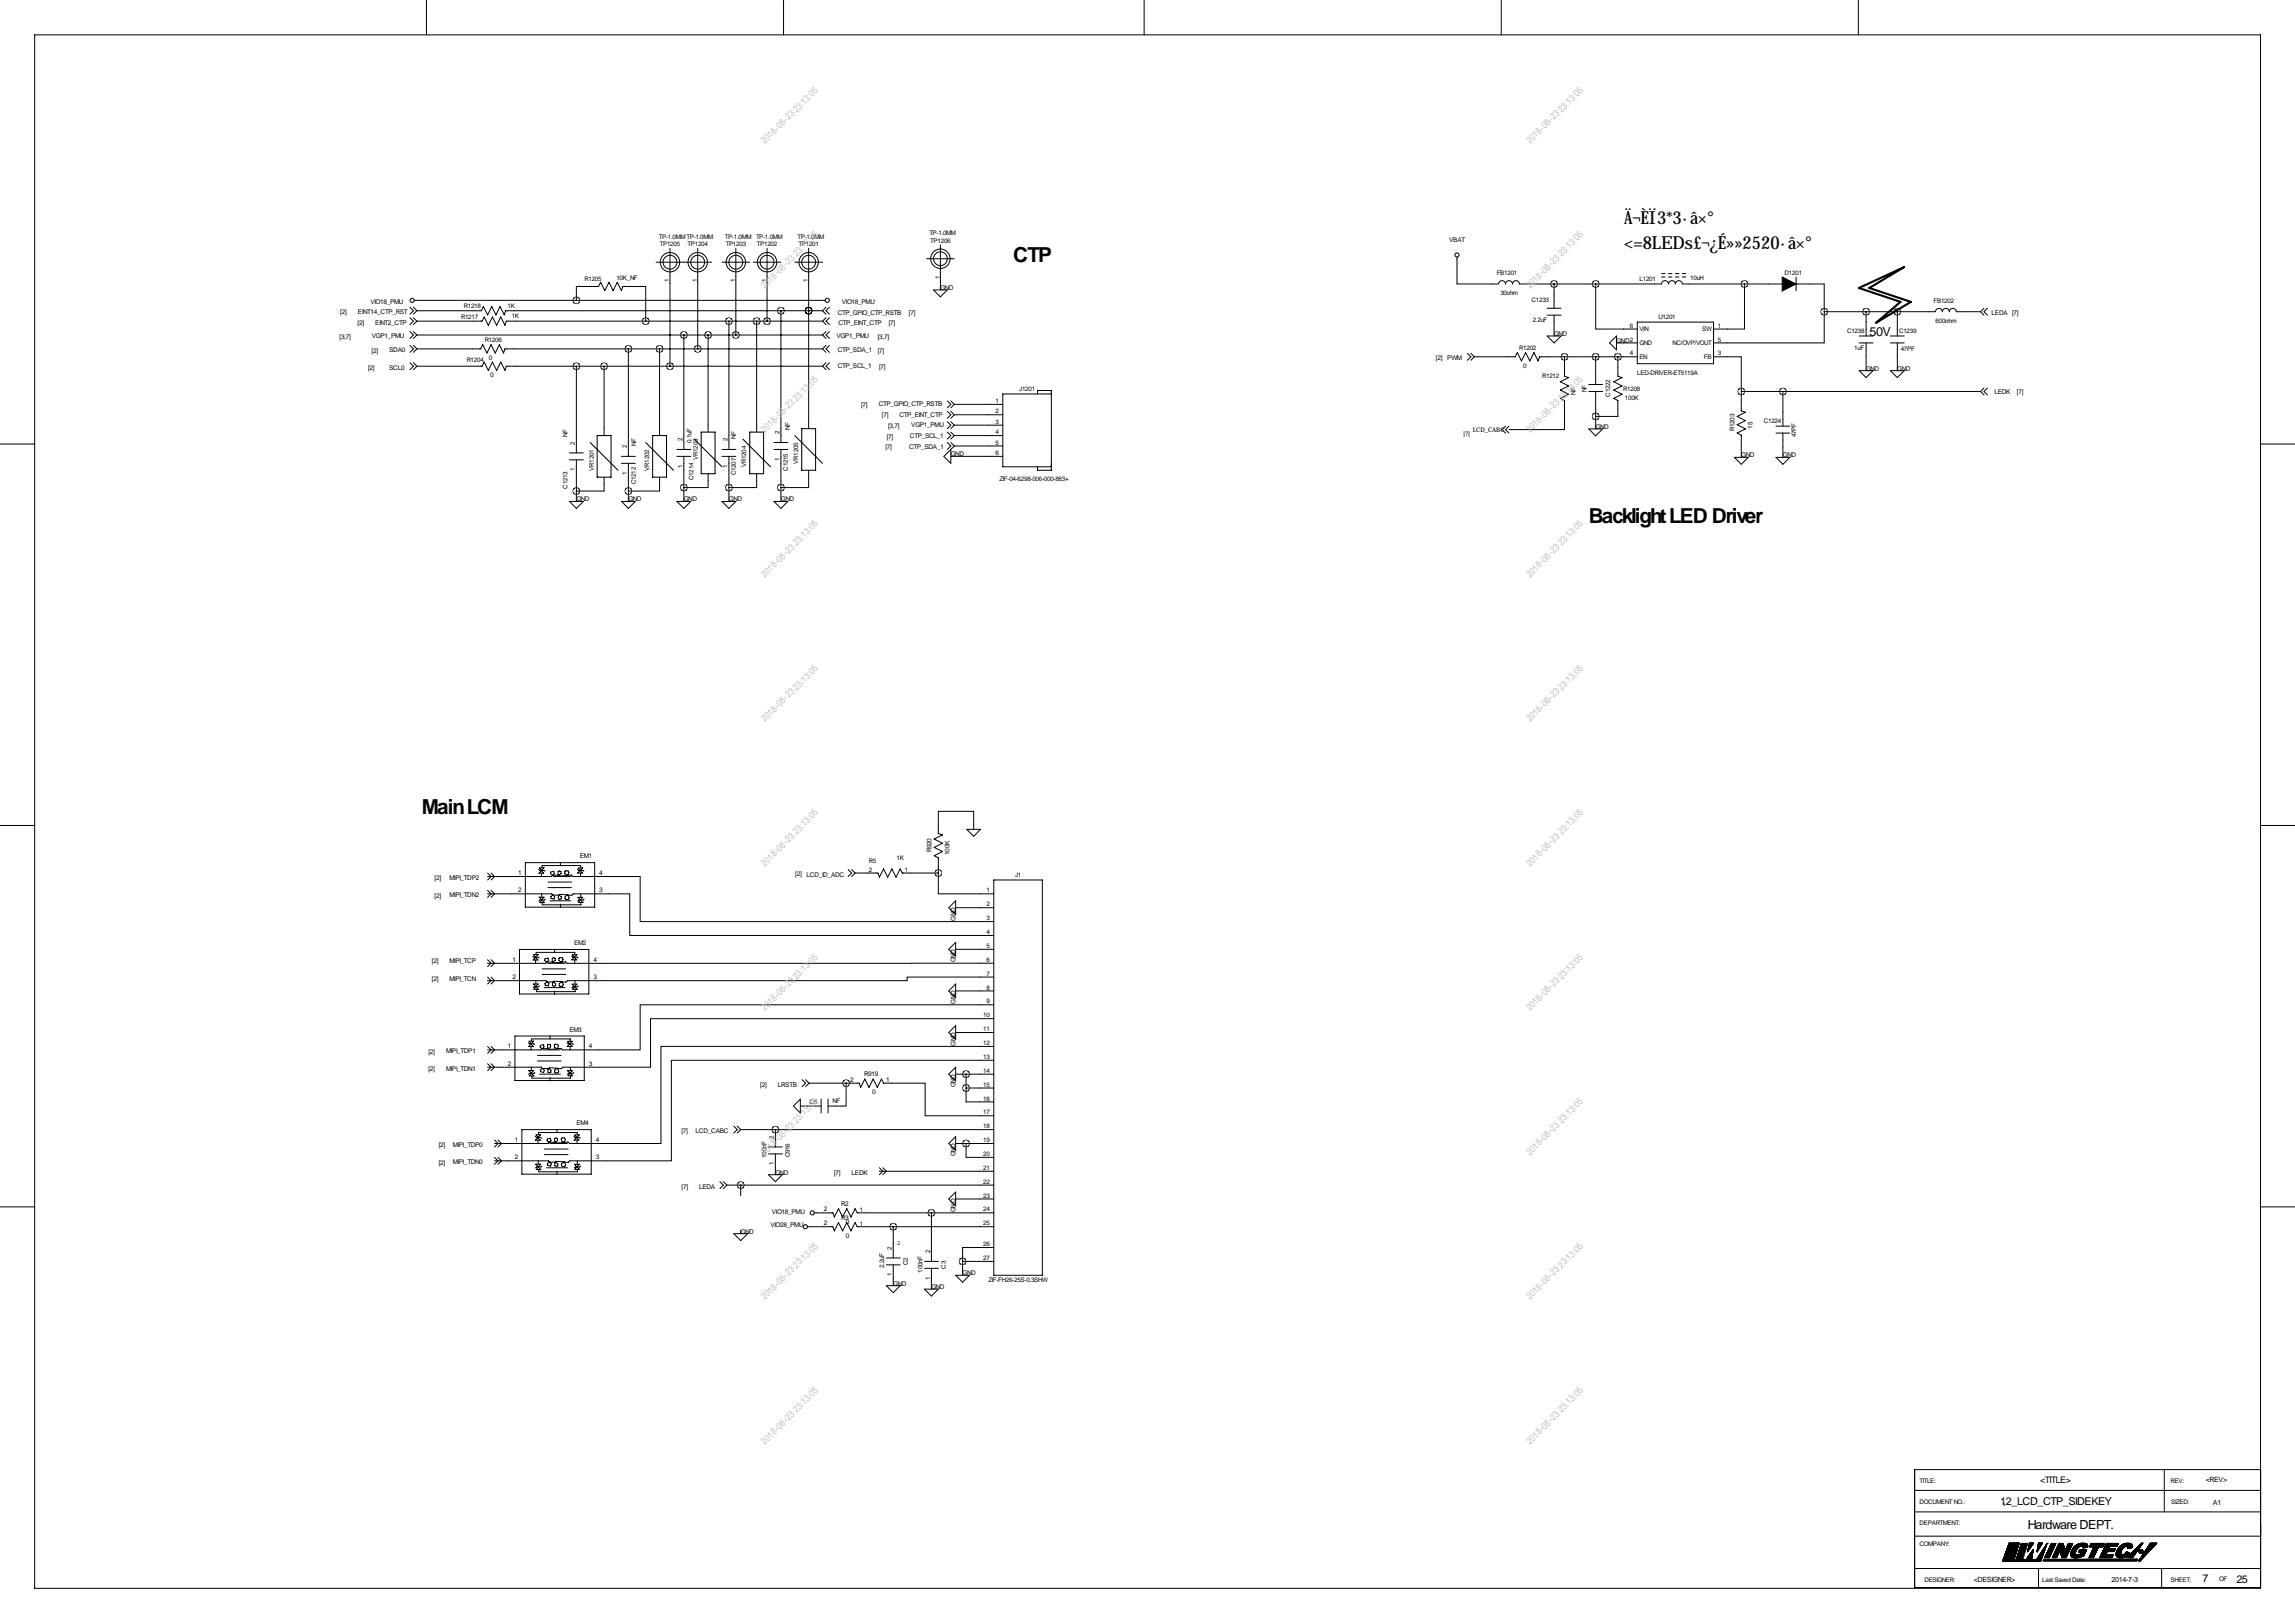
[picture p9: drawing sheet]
<svg xmlns="http://www.w3.org/2000/svg" width="841mm" height="594mm" viewBox="0 0 841 594" stroke-linecap="round" stroke-linejoin="round" font-family="sans-serif">
<defs><g id="words">
<g font-size="7.6">
<text x="371.1" y="96">CTP</text>
<text x="582" y="191.4">Backlight LED Driver</text>
<text x="154.5" y="298.2">Main LCM</text>
</g>
<g font-size="6.6">
<text x="594.9" y="82.2">Ä¬ÈÏ3*3·â×°</text>
<text x="594.9" y="91.1">&lt;=8LEDs£¬¿É»»2520·â×°</text>
</g>
<g font-size="4.6">
<text x="684.8" y="123.1">50V</text>
<text x="742.7" y="560.1">Hardware DEPT.</text>
</g>
<g font-size="4">
<text x="732.7" y="551.3">12_LCD_CTP_SIDEKEY</text>
<text x="806.7" y="579.4">7</text>
<text x="819.2" y="579.7">25</text>
</g>
<g font-size="3.5" fill="#c0c0c0">
<text x="280.2" y="52.9" transform="rotate(-45 280.2 52.9)">2018-08-23 23:13:05</text>
<text x="560.4" y="52.9" transform="rotate(-45 560.4 52.9)">2018-08-23 23:13:05</text>
<text x="280.2" y="105.8" transform="rotate(-45 280.2 105.8)">2018-08-23 23:13:05</text>
<text x="560.4" y="105.8" transform="rotate(-45 560.4 105.8)">2018-08-23 23:13:05</text>
<text x="280.2" y="158.8" transform="rotate(-45 280.2 158.8)">2018-08-23 23:13:05</text>
<text x="560.4" y="158.8" transform="rotate(-45 560.4 158.8)">2018-08-23 23:13:05</text>
<text x="280.2" y="211.7" transform="rotate(-45 280.2 211.7)">2018-08-23 23:13:05</text>
<text x="560.4" y="211.7" transform="rotate(-45 560.4 211.7)">2018-08-23 23:13:05</text>
<text x="280.2" y="264.6" transform="rotate(-45 280.2 264.6)">2018-08-23 23:13:05</text>
<text x="560.4" y="264.6" transform="rotate(-45 560.4 264.6)">2018-08-23 23:13:05</text>
<text x="280.2" y="317.5" transform="rotate(-45 280.2 317.5)">2018-08-23 23:13:05</text>
<text x="560.4" y="317.5" transform="rotate(-45 560.4 317.5)">2018-08-23 23:13:05</text>
<text x="280.2" y="370.4" transform="rotate(-45 280.2 370.4)">2018-08-23 23:13:05</text>
<text x="560.4" y="370.4" transform="rotate(-45 560.4 370.4)">2018-08-23 23:13:05</text>
<text x="280.2" y="423.3" transform="rotate(-45 280.2 423.3)">2018-08-23 23:13:05</text>
<text x="560.4" y="423.3" transform="rotate(-45 560.4 423.3)">2018-08-23 23:13:05</text>
<text x="280.2" y="476.2" transform="rotate(-45 280.2 476.2)">2018-08-23 23:13:05</text>
<text x="560.4" y="476.2" transform="rotate(-45 560.4 476.2)">2018-08-23 23:13:05</text>
<text x="280.2" y="529.2" transform="rotate(-45 280.2 529.2)">2018-08-23 23:13:05</text>
<text x="560.4" y="529.2" transform="rotate(-45 560.4 529.2)">2018-08-23 23:13:05</text>
</g>
<text font-size="3.3" x="747.3" y="543.2">&lt;TITLE&gt;</text>
<g font-size="2.6">
<text x="808" y="542.9">&lt;REV&gt;</text>
<text x="810.6" y="551.1">A1</text>
<text x="723" y="579.3">&lt;DESIGNER&gt;</text>
<text x="773.4" y="579.3">2014-7-3</text>
</g>
<g font-size="2.4">
<text x="530.9" y="88.8">VBAT</text>
<text x="344.5" y="106.2">GND</text>
<text x="135.7" y="111.3">VIO18_PMU</text>
<text x="308.4" y="111.3">VIO18_PMU</text>
<text x="124.7" y="115.2">[2]</text>
<text x="131" y="119">[2]</text>
<text x="131.1" y="115.1">EINT14_CTP_RST</text>
<text x="137.5" y="118.9">EINT2_CTP</text>
<text x="306.9" y="115.3">CTP_GPIO_CTP_RSTB</text>
<text x="307.1" y="118.9">CTP_EINT_CTP</text>
<text x="325.6" y="119">[7]</text>
<text x="332.9" y="115.4">[7]</text>
<text x="729.5" y="115.4">LEDA [7]</text>
<text x="124.4" y="124.1">[3,7]</text>
<text x="136.2" y="124">VGP1_PMU</text>
<text x="306.4" y="124">VGP1_PMU</text>
<text x="321.5" y="124.1">[3,7]</text>
<text x="569.3" y="123.1">GND</text>
<text x="592.1" y="125.6">GND2</text>
<text x="136.1" y="129.2">[2]</text>
<text x="142.5" y="129.1">SDA0</text>
<text x="179" y="131.9">0</text>
<text x="306.9" y="129.1">CTP_SDA_1</text>
<text x="321.5" y="129.2">[7]</text>
<text x="526" y="131.8">[2]</text>
<text x="530.1" y="131.7">PWM</text>
<text x="134.8" y="135.5">[2]</text>
<text x="142.5" y="135.4">SCL0</text>
<text x="306.9" y="134.9">CTP_SCL_1</text>
<text x="322" y="135.2">[7]</text>
<text x="683.6" y="135.8">GND</text>
<text x="695" y="135.8">GND</text>
<text x="179.5" y="138.3">0</text>
<text x="315.4" y="149">[7]</text>
<text x="321.9" y="148.9">CTP_GPIO_CTP_RSTB</text>
<text x="730.6" y="144.1">LEDK</text>
<text x="738.8" y="144.2">[7]</text>
<text x="323" y="152.8">[7]</text>
<text x="329.5" y="152.7">CTP_EINT_CTP</text>
<text x="324.8" y="160.6">[7]</text>
<text x="325.3" y="156.6">[3,7]</text>
<text x="333.3" y="160.5">CTP_SCL_1</text>
<text x="333.8" y="156.5">VGP1_PMU</text>
<text x="536.1" y="159.5">[7]</text>
<text x="539.5" y="158.4">LCD_CABC</text>
<text x="584.5" y="157.1">GND</text>
<text x="635.3" y="158" transform="rotate(-90 635.3 158)">R1203</text>
<text x="642" y="157" transform="rotate(-90 642 157)">15</text>
<text x="324.3" y="164.5">[7]</text>
<text x="333" y="164.4">CTP_SDA_1</text>
<text x="348.3" y="167.2">GND</text>
<text x="637.8" y="167.5">GND</text>
<text x="653.1" y="167.5">GND</text>
<text x="211.1" y="183.7">GND</text>
<text x="230.2" y="183.7">GND</text>
<text x="250.5" y="183.7">GND</text>
<text x="267" y="183.7">GND</text>
<text x="286.1" y="183.7">GND</text>
<text x="212.4" y="314.4">EM1</text>
<text x="341.2" y="312.2" transform="rotate(-90 341.2 312.2)">R920</text>
<text x="347.8" y="313.2" transform="rotate(-90 347.8 313.2)">100K</text>
<text x="159.2" y="322.4">[2]</text>
<text x="164.6" y="322.3">MIPI_TDP2</text>
<text x="189.8" y="320.5">1</text>
<text x="219.5" y="320.5">4</text>
<text x="291.3" y="320.9">[2]</text>
<text x="295.5" y="321">LCD_ID_ADC</text>
<text x="159.2" y="328.7">[2]</text>
<text x="164.6" y="328.6">MIPI_TDN2</text>
<text x="189.8" y="326.9">2</text>
<text x="219.5" y="326.9">3</text>
<text x="350.1" y="337.2" transform="rotate(-90 350.1 337.2)">GND</text>
<text x="210.3" y="346.2">EM2</text>
<text x="158.2" y="352.9">[2]</text>
<text x="164.6" y="352.8">MIPI_TCP</text>
<text x="187.7" y="352.3">1</text>
<text x="217.4" y="352.3">4</text>
<text x="350.1" y="352.5" transform="rotate(-90 350.1 352.5)">GND</text>
<text x="158.2" y="359.2">[2]</text>
<text x="164.6" y="359.1">MIPI_TCN</text>
<text x="187.7" y="358.7">2</text>
<text x="217.4" y="358.7">3</text>
<text x="350.1" y="367.7" transform="rotate(-90 350.1 367.7)">GND</text>
<text x="208.6" y="377.9">EM3</text>
<text x="350.1" y="382.9" transform="rotate(-90 350.1 382.9)">GND</text>
<text x="156.9" y="385.9">[2]</text>
<text x="163.4" y="385.8">MIPI_TDP1</text>
<text x="186" y="384">1</text>
<text x="215.7" y="384">4</text>
<text x="156.9" y="392.2">[2]</text>
<text x="163.4" y="392.1">MIPI_TDN1</text>
<text x="186" y="390.4">2</text>
<text x="215.7" y="390.4">3</text>
<text x="316.5" y="394.2">R919</text>
<text x="278.5" y="398.1">[2]</text>
<text x="284.9" y="398">LRSTB</text>
<text x="311.5" y="396.2">2</text>
<text x="319.5" y="400.8">0</text>
<text x="324.6" y="396.3">1</text>
<text x="350.1" y="398.2" transform="rotate(-90 350.1 398.2)">GND</text>
<text x="296.6" y="404.3">C5</text>
<text x="304.9" y="404.1">NF</text>
<text x="211.1" y="412.2">EM4</text>
<text x="188.6" y="418.3">1</text>
<text x="218.2" y="418.3">4</text>
<text x="249.6" y="415.1">[7]</text>
<text x="254.8" y="415">LCD_CABC</text>
<text x="160.7" y="420.2">[2]</text>
<text x="165.9" y="420.1">MIPI_TDP0</text>
<text x="188.6" y="424.7">2</text>
<text x="218.2" y="424.7">3</text>
<text x="280.7" y="424.2" transform="rotate(-90 280.7 424.2)">100nF</text>
<text x="350.1" y="423.6" transform="rotate(-90 350.1 423.6)">GND</text>
<text x="160.7" y="426.5">[2]</text>
<text x="165.9" y="426.4">MIPI_TDN0</text>
<text x="284" y="430.2">GND</text>
<text x="305.5" y="430.3">[7]</text>
<text x="312" y="430.2">LEDK</text>
<text x="249.7" y="435.6">[7]</text>
<text x="256.1" y="435.3">LEDA</text>
<text x="301.8" y="443.7">2</text>
<text x="308.1" y="441.7">R2</text>
<text x="315" y="443.8">1</text>
<text x="350.1" y="443.9" transform="rotate(-90 350.1 443.9)">GND</text>
<text x="282.2" y="449.5">VIO28_PMU</text>
<text x="282.8" y="444.5">VIO18_PMU</text>
<text x="301.8" y="448.8">2</text>
<text x="308.1" y="446.8">R3</text>
<text x="309.8" y="448.3">0</text>
<text x="315" y="448.9">1</text>
<text x="271.3" y="451.8">GND</text>
<text x="309.8" y="453.4">0</text>
<text x="323.9" y="464.5" transform="rotate(-90 323.9 464.5)">2.2uF</text>
<text x="337.9" y="466.1" transform="rotate(-90 337.9 466.1)">100nF</text>
<text x="352.6" y="467.1">GND</text>
<text x="327.2" y="470.9">GND</text>
<text x="341.2" y="472.2">GND</text>
</g>
<g font-size="2.3">
<text x="241.4" y="87.4">TP-1.0MM TP-1.0MM</text>
<text x="265.5" y="87.4">TP-1.0MM</text>
<text x="276.9" y="87.4">TP-1.0MM</text>
<text x="292.2" y="87.4">TP-1.0MM</text>
<text x="340.4" y="86.1">TP-1.0MM</text>
<text x="340.8" y="88.9">TP1206</text>
<text x="241.7" y="90.2">TP1205</text>
<text x="251.9" y="90.2">TP1204</text>
<text x="265.9" y="90.2">TP1203</text>
<text x="277.3" y="90.2">TP1202</text>
<text x="292.5" y="90.2">TP1201</text>
<text x="548.2" y="100.7">FB1201</text>
<text x="653.7" y="100.7">D1201</text>
<text x="214.1" y="102.9">R1205</text>
<text x="225.8" y="102.6">10K_NF</text>
<text x="245.2" y="103.3" transform="rotate(-90 245.2 103.3)">1</text>
<text x="255.3" y="103.3" transform="rotate(-90 255.3 103.3)">1</text>
<text x="269.3" y="103.3" transform="rotate(-90 269.3 103.3)">1</text>
<text x="280.7" y="103.3" transform="rotate(-90 280.7 103.3)">1</text>
<text x="296" y="103.3" transform="rotate(-90 296 103.3)">1</text>
<text x="344.2" y="102" transform="rotate(-90 344.2 102)">1</text>
<text x="600.6" y="102.7">L1201</text>
<text x="619.2" y="102.5">10uH</text>
<text x="169.9" y="112.8">R1218</text>
<text x="185.9" y="112.8">1K</text>
<text x="549.6" y="108.1">30ohm</text>
<text x="561" y="110.6">C1233</text>
<text x="708.3" y="110.9">FB1202</text>
<text x="168.9" y="116.9">R1217</text>
<text x="187.5" y="116.4">1K</text>
<text x="561.5" y="118">2.2uF</text>
<text x="607.6" y="117">U1201</text>
<text x="709" y="118.2">600ohm</text>
<text x="177.5" y="125.2">R1206</text>
<text x="597" y="120">6</text>
<text x="600.5" y="121.3">VIN</text>
<text x="623.5" y="121.3">SW</text>
<text x="629.2" y="120">1</text>
<text x="629.2" y="125.1">5</text>
<text x="676.6" y="122.1">C1238</text>
<text x="695.6" y="121.8">C1239</text>
<text x="556.5" y="128.1">R1202</text>
<text x="597" y="130.2">4</text>
<text x="600.5" y="126.4">GND</text>
<text x="600.5" y="131.4">EN</text>
<text x="612.7" y="126.4">NC/OVP/VOUT</text>
<text x="624.2" y="131.4">FB</text>
<text x="629.2" y="130.2">3</text>
<text x="679.2" y="128.1">1uF</text>
<text x="696.2" y="128.4">47PF</text>
<text x="170.9" y="132.6">R1204</text>
<text x="558" y="134.8">0</text>
<text x="599.7" y="137.3">LED-DRIVER-ET5119A</text>
<text x="373.3" y="143.3">J1201</text>
<text x="564.9" y="138.6">R1212</text>
<text x="581.2" y="143.7" transform="rotate(-90 581.2 143.7)">NF</text>
<text x="594.6" y="143.1">R1208</text>
<text x="364.6" y="147.6">1</text>
<text x="577.1" y="144.5" transform="rotate(-90 577.1 144.5)">NF</text>
<text x="589.8" y="145.3" transform="rotate(-90 589.8 145.3)">C1222</text>
<text x="595.2" y="146.4">100K</text>
<text x="364.6" y="151.4">2</text>
<text x="364.6" y="155.2">3</text>
<text x="646.1" y="154.8">C1224</text>
<text x="207.8" y="159.9" transform="rotate(-90 207.8 159.9)">NF</text>
<text x="250" y="161.6" transform="rotate(-90 250 161.6)">2</text>
<text x="266.5" y="161.6" transform="rotate(-90 266.5 161.6)">2</text>
<text x="269.6" y="160.7" transform="rotate(-90 269.6 160.7)">NF</text>
<text x="285.5" y="159" transform="rotate(-90 285.5 159)">2</text>
<text x="289.4" y="157.6" transform="rotate(-90 289.4 157.6)">NF</text>
<text x="364.6" y="159">4</text>
<text x="657.9" y="160.2" transform="rotate(-90 657.9 160.2)">47PF</text>
<text x="210.6" y="162.8" transform="rotate(-90 210.6 162.8)">2</text>
<text x="229.7" y="164.1" transform="rotate(-90 229.7 164.1)">2</text>
<text x="233" y="163.5" transform="rotate(-90 233 163.5)">NF</text>
<text x="253.3" y="162.2" transform="rotate(-90 253.3 162.2)">0.1uF</text>
<text x="364.6" y="162.8">5</text>
<text x="364.6" y="166.6">6</text>
<text x="210.6" y="172.7" transform="rotate(-90 210.6 172.7)">1</text>
<text x="217.5" y="172.3" transform="rotate(-90 217.5 172.3)">VR1201</text>
<text x="229.7" y="173.9" transform="rotate(-90 229.7 173.9)">1</text>
<text x="237.8" y="172.3" transform="rotate(-90 237.8 172.3)">VR1202</text>
<text x="250" y="171.4" transform="rotate(-90 250 171.4)">1</text>
<text x="255.6" y="168.4" transform="rotate(-90 255.6 168.4)">VR1203</text>
<text x="266.5" y="171.4" transform="rotate(-90 266.5 171.4)">1</text>
<text x="273.4" y="171.1" transform="rotate(-90 273.4 171.1)">VR1204</text>
<text x="285.5" y="168.8" transform="rotate(-90 285.5 168.8)">1</text>
<text x="288.6" y="172.3" transform="rotate(-90 288.6 172.3)">C1215</text>
<text x="292.4" y="169.8" transform="rotate(-90 292.4 169.8)">VR1205</text>
<text x="207.8" y="179" transform="rotate(-90 207.8 179)">C1213</text>
<text x="233" y="177.4" transform="rotate(-90 233 177.4)">C1212</text>
<text x="254.1" y="175.9" transform="rotate(-90 254.1 175.9)">C1214</text>
<text x="269.5" y="174.1" transform="rotate(-90 269.5 174.1)">C1207</text>
<text x="366.2" y="176.1">ZIF-04-6298-006-000-883+</text>
<text x="318.3" y="315.9">R5</text>
<text x="328.4" y="314.9">1K</text>
<text x="318.3" y="319.2">2</text>
<text x="331.5" y="319.3">1</text>
<text x="371.8" y="321.3">J1</text>
<text x="361.3" y="326.9">1</text>
<text x="361.3" y="331.9">2</text>
<text x="361.3" y="337">3</text>
<text x="361.3" y="342.1">4</text>
<text x="361.3" y="347.2">5</text>
<text x="361.3" y="352.3">6</text>
<text x="361.3" y="357.3">7</text>
<text x="361.3" y="362.4">8</text>
<text x="361.3" y="367.5">9</text>
<text x="360.1" y="372.6">10</text>
<text x="360.1" y="377.7">11</text>
<text x="360.1" y="382.7">12</text>
<text x="360.1" y="387.8">13</text>
<text x="360.1" y="392.9">14</text>
<text x="360.1" y="398">15</text>
<text x="360.1" y="403.1">16</text>
<text x="360.1" y="408.1">17</text>
<text x="360.1" y="413.2">18</text>
<text x="283.5" y="417" transform="rotate(-90 283.5 417)">2</text>
<text x="360.1" y="418.3">19</text>
<text x="289.4" y="423.9" transform="rotate(-90 289.4 423.9)">C916</text>
<text x="360.1" y="423.4">20</text>
<text x="283.5" y="426.9" transform="rotate(-90 283.5 426.9)">1</text>
<text x="360.1" y="428.5">21</text>
<text x="360.1" y="433.5">22</text>
<text x="360.1" y="438.6">23</text>
<text x="360.1" y="443.7">24</text>
<text x="360.1" y="448.8">25</text>
<text x="328.5" y="455.9">2</text>
<text x="326.7" y="457.7" transform="rotate(-90 326.7 457.7)">2</text>
<text x="340.7" y="458.9" transform="rotate(-90 340.7 458.9)">2</text>
<text x="360.1" y="456.4">26</text>
<text x="360.1" y="461.5">27</text>
<text x="326.7" y="467.5" transform="rotate(-90 326.7 467.5)">1</text>
<text x="332.5" y="463.4" transform="rotate(-90 332.5 463.4)">C2</text>
<text x="346.5" y="464.6" transform="rotate(-90 346.5 464.6)">C3</text>
<text x="340.7" y="468.8" transform="rotate(-90 340.7 468.8)">1</text>
<text x="362.1" y="469.6">ZIF-FH26-25S-0.3SHW</text>
<text x="703.1" y="543.3">TITLE:</text>
<text x="795.1" y="543.1">REV:</text>
<text x="703.1" y="550.9">DOCUMENT NO.:</text>
<text x="795.3" y="550.9">SIZED:</text>
<text x="703.1" y="558.6">DEPARTMENT:</text>
<text x="703.1" y="566.2">COMPANY:</text>
<text x="704.9" y="579.4">DESIGNER:</text>
<text x="748.1" y="579.4">Last Saved Date:</text>
<text x="795.1" y="579.4">SHEET:</text>
<text x="812.9" y="579.1">OF</text>
</g>
</g></defs>
<circle cx="734.1" cy="551.3" r=".15" fill="#000"/>
<g fill="none" stroke="#000" stroke-width=".37">
<path d="M12.7 12.8h815.3v568.9h-815.3zM156.2 .1v12.7M287 .1v12.7M419.1 .1v12.7M549.9 .1v12.7M680.7 .1v12.7M240.3 96h20.4M245.4 91v43.1M255.6 91v36.8M264.5 96h10.1M269.5 91v31.7M275.9 96h10.2"/>
<path d="M281 91v26.6M291.1 96h10.2M296.2 91v66M339.4 94.8h10.2M344.5 89.7v16.5M533.7 94.1v9.9h15.2a1.27 1.27 0 0 1 1.3-1.2 1.27 1.27 0 0 1 1.3 1.2 1.27 1.27 0 0 1 1.3-1.2 1.27 1.27 0 0 1 1.2 1.2 1.27 1.27 0 0 1 1.3-1.2 1.27 1.27 0 0 1 1.3 1.2h52a1.27 1.27 0 0 1 1.3-1.2 1.27 1.27 0 0 1 1.3 1.2 1.27 1.27 0 0 1 1.2-1.2 1.27 1.27 0 0 1 1.3 1.2 1.27 1.27 0 0 1 1.3-1.2 1.27 1.27 0 0 1 1.3 1.2h36.5M150.2 112.5l1.2 1.3-1.2 1.3M150.2 116.4l1.2 1.2-1.2 1.3M151.4 112.5l1.3 1.3M151.4 116.4l1.3 1.2M151.7 110h150.6M152.7 113.8h23.6l.8-1.5 1.5 3 1.5-3 1.6 3 1.5-3 1.5 3 .5-1.5h116.1"/>
<path d="M152.7 117.6h23.9l.7-1.5 1.6 3 1.5-3 1.5 3 1.5-3 1.6 3 .5-1.5h115.8M152.7 113.8l-1.3 1.3M152.7 117.6l-1.3 1.3M211.1 110v-5.1h8.2l.7-1.5 1.5 3 1.6-3 1.5 3 1.5-3 1.5 3 .5-1.5h8.4v12.7M267 117.6v47M277.2 117.6v40.7M286.1 113.8v48.3M296.2 113.8h.1M301.3 113.8l1.3 1.3M301.3 117.6l1.3 1.3M302.6 112.5l-1.3 1.3M302.6 116.4l-1.3 1.2"/>
<path d="M303.8 116.4l-1.2 1.2 1.2 1.3M303.8 112.5l-1.2 1.3 1.2 1.3M341.9 106.2h5.1l-2.5 2.5zM566.7 115.4h5.1M566.7 112.9h5.1M569.3 104v8.9M569.3 115.4v7.7M584.5 104v16.5h15.2M599.7 118h28v15.2h-28zM608.6 101.5h1.3M608.6 100.2h1.3M611.2 101.5h1.2"/>
<path d="M611.2 100.2h1.2M613.7 101.5h1.3M613.7 100.2h1.3M616.3 101.5h1.2M616.3 100.2h1.2M639 104v16.5h-11.3M657.9 104h10.3v10.2M657.9 101.5v5M668.2 114.2h40.8a1.27 1.27 0 0 1 1.2-1.3 1.27 1.27 0 0 1 1.3 1.3 1.27 1.27 0 0 1 1.3-1.3 1.27 1.27 0 0 1 1.2 1.3 1.27 1.27 0 0 1 1.3-1.3 1.27 1.27 0 0 1 1.3 1.3h8.9M668.2 114.2v11.4h-40.5M683.6 114.2v8.9M695 114.2v8.9"/>
<path d="M725.5 114.2l1.2 1.2M726.7 112.9l-1.2 1.3M728 112.9l-1.3 1.3 1.3 1.2M150.2 121.4l1.2 1.3-1.2 1.3M150.2 126.5l1.2 1.3-1.2 1.3M150.2 132.9l1.2 1.2-1.2 1.3M151.4 121.4l1.3 1.3M151.4 126.5l1.3 1.3M151.4 132.9l1.3 1.2M152.7 134.1h23.9l.7-1.5 1.6 3.1 1.5-3.1 1.5 3.1 1.5-3.1 1.6 3.1 .5-1.6h115.8M152.7 127.8h23.4l.7-1.5 1.6 3 1.5-3 1.5 3 1.5-3 1.6 3 .5-1.5h116.3M152.7 122.7l-1.3 1.3"/>
<path d="M152.7 127.8l-1.3 1.3M152.7 134.1l-1.3 1.3M152.7 122.7h148.6M211.1 134.1v31.8M221.3 134.1v25.4M230.2 127.8v39.4M241.6 127.8v31.7M250.5 122.7v41.9M259.4 122.7v35.6M301.3 122.7l1.3 1.3M301.3 127.8l1.3 1.3M301.3 134.1l1.3 1.3"/>
<path d="M302.6 121.4l-1.3 1.3M302.6 126.5l-1.3 1.3M302.6 132.9l-1.3 1.2M303.8 132.9l-1.2 1.2 1.2 1.3M303.8 121.4l-1.2 1.3 1.2 1.3M303.8 126.5l-1.2 1.3 1.2 1.3M537.5 129.4l1.3 1.3-1.3 1.2M538.8 129.4l1.3 1.3M540.1 130.7h14.9l.8-1.5 1.5 3 1.6-3 1.5 3 1.5-3 1.5 3 .5-1.5h35.8M540.1 130.7l-1.3 1.2M566.7 123.1h5.1l-2.5 2.5zM573.1 130.7v7.1l1.5 .5-3 1.5 3 1.5-3 1.6 3 1.5-3 1.5 1.5 .8v10.6h-20.3"/>
<path d="M584.5 130.7v10.1M592.1 125.6h7.6M592.1 123.1v5l-2.5-2.5zM592.6 130.7v7.1l1.6 .5-3.1 1.5 3.1 1.5-3.1 1.6 3.1 1.5-3.1 1.5 1.5 .8v5.8h-8.1M627.7 130.7h10.1v12.7M681 125.6h5.1M681 123.1h5.1M681 135.8h5.1l-2.5 2.5zM683.6 125.6v10.2M692.5 125.6h5M692.5 123.1h5M692.5 135.8h5l-2.5 2.5z"/>
<path d="M695 125.6v10.2M347 146.8l1.3 1.3-1.3 1.3M347 150.6l1.3 1.3-1.3 1.3M347 154.5l1.3 1.2-1.3 1.3M347 158.3l1.3 1.2-1.3 1.3M348.3 146.8l1.3 1.3M348.3 150.6l1.3 1.3M348.3 154.5l1.3 1.2M348.3 158.3l1.3 1.2M349.6 148.1h17.7M349.6 151.9h17.7M349.6 155.7h17.7"/>
<path d="M349.6 159.5h17.7M349.6 148.1l-1.3 1.3M349.6 151.9l-1.3 1.3M349.6 155.7l-1.3 1.3M349.6 159.5l-1.3 1.3M380 144.3v-1.3h5.1v29.2h-5.1v-1.2M385.1 144.3h-17.8v26.7h17.8M551.5 156.1l-1.3 1.2 1.3 1.3M552.8 156.1l-1.3 1.2 1.3 1.3M582 140.8h5M582 143.4h5M582 157.1h5l-2.5 2.5z"/>
<path d="M584.5 143.4v13.7M637.8 143.4h87.7M637.8 143.4v7.1l1.6 .5-3.1 1.5 3.1 1.5-3.1 1.6 3.1 1.5-3.1 1.5 1.5 .8v8.1M650.5 156.1h5.1M650.5 158.6h5.1M653.1 143.4v12.7M653.1 158.6v8.9M725.5 143.4l1.2 1.2M726.7 142.1l-1.2 1.3M728 142.1l-1.3 1.3 1.3 1.2M0 162.6h12.7M208.6 168.4h5.1"/>
<path d="M208.6 165.9h5.1M211.1 168.4v15.3M221.3 174.8v5.1h-10.2M227.6 167.2h5.1M227.6 169.7h5.1M230.2 169.7v14M241.6 174.8v5.1h-11.4M248 167.2h5M248 164.6h5M250.5 167.2v16.5M259.4 173.5v5.1h-8.9M264.5 167.2h5"/>
<path d="M264.5 164.6h5M267 167.2v16.5M277.2 173.5v5.1h-10.2M283.5 164.6h5.1M283.5 162.1h5.1M286.1 164.6v19.1M296.2 172.2v6.4h-10.1M347 162.1l1.3 1.2-1.3 1.3M348.3 167.2h19M348.3 162.1l1.3 1.2M349.6 163.3h17.7M349.6 163.3l-3.9 3.9 2.6 2.5v-5.1"/>
<path d="M635.3 167.5h5.1l-2.6 2.5zM650.5 167.5h5.1l-2.5 2.5zM828 162.6h12.7M208.6 183.7h5.1l-2.6 2.5zM227.6 183.7h5.1l-2.5 2.5zM248 183.7h5l-2.5 2.5zM264.5 183.7h5l-2.5 2.5zM283.5 183.7h5.1l-2.5 2.5zM0 302.3h12.7M178.6 319.8l1.3 1.2-1.3 1.3M179.9 319.8l1.3 1.2-1.3 1.3M192.4 315.9h25.4v16.4h-25.4z"/>
<path d="M197.3 318.4l.4 .4h1.6l.3 .3M197.6 317.8h1.7l-1.9 2h1.8l-.9-.9M197.6 317.9l.8 .8M198.3 319.9v1.2M198.5 317.7v-.7h14.2v.9M205.3 315.8v1.3M211.5 318.4l.4 .4h1.7l.3 .3M211.8 317.9h1.7l-1.9 1.9h1.8l-.9-1M211.8 318l.7 .8M212.6 319.8v1.2M310.7 318.5l1.3 1.3-1.3 1.2M312 318.5l1.2 1.3"/>
<path d="M313.2 319.8h8.4l.5 1.5 1.5-3.1 1.6 3.1 1.5-3.1 1.5 3.1 1.5-3.1 .8 1.6h13.2M313.2 319.8l-1.2 1.2M343.7 319.8v7.6h20.3M354.1 303.8h5.1l-2.5 2.5zM356.7 303.8v-6.7h-13v8.2l1.5 .5-3 1.5 3 1.5-3 1.6 3 1.5-3 1.5 1.5 .8v5.6M828 302.3h12.7M178.6 321h23.4l1.1-1.1-.3-.8-1.1 .3v.6l.6 .6h2.4l.8-.7v-.7l-.5-.2-.6 .2v1.1l.5 .5 3-.1 .5-1.1-.3-.6-.9-.1-.3 .4v.7l.8 .5h1.6l.6 .5h24.6v16.5h129.5M178.6 327.4h23.5l1.1 1.1-.3 .8-1.1-.3v-.6l.6-.6h2.4l.8 .7v.7l-.5 .2-.6-.2v-1.1l.5-.5 3 .1 .5 1.1-.3 .6-.9 .1-.3-.4v-.7l.8-.5h1.6l.6-.5h20.7v15.2h133.3M178.6 326.1l1.3 1.3-1.3 1.2M179.9 326.1l1.3 1.3-1.3 1.2M197.7 330.5l.8-.8 .9 .9h-1.7M198.4 327.3v1.2"/>
<path d="M198.4 329.5l.9-.9h-1.8l1 1M199.7 329.3l-.3 .3h-1.6l-.4 .4M200.7 323.1h8.6M200.7 325.1h8.6M201.5 329.9h7.6M202.7 321h6.4M205.3 331.2v1.2M211.9 330.4l1.6-1.8h-1.8l1.9 1.9h-1.7M212.8 327.4v1.2M212.8 330.5v.9h-14.2v-.7M214 329.3l-.3 .3h-1.7l-.4 .4M347.5 332.5l2.6-2.6v5.1z"/>
<path d="M350.1 332.5h13.9M364 322.3h17.8v144.8h-17.8zM178.6 352.8h21.3l1.1-1.1-.3-.8-1.1 .3-.1 .6 .7 .6h2.4l.8-.7v-.7l-.6-.2-.5 .2v1.1l.5 .5 3-.1 .4-1.1-.3-.6-.9-.1-.3 .4 .1 .7 .7 .5h1.7l.6 .5h156.2M178.6 351.5l1.3 1.3-1.3 1.2M178.6 357.9l1.3 1.2-1.3 1.3M179.9 351.5l1.3 1.3-1.3 1.2M179.9 357.9l1.3 1.2-1.3 1.3M190.3 347.7h25.4v16.4h-25.4zM195.2 350.2l.4 .4h1.6l.3 .3M195.5 349.6h1.7l-1 .9-.7-.8M196.2 351.7v1.2M196.2 350.6l-.9 1h1.8l-.9-.9"/>
<path d="M196.3 359.1v1.2M196.4 349.5v-.7h14.2v.9M198.6 354.9h8.6M198.6 356.9h8.6M200.6 352.8h6.4M203.1 347.6v1.3M209.4 350.2l.4 .4h1.6l.3 .3M209.7 349.7h1.6l-1.9 1.9h1.8l-.8-1M209.7 349.8l.7 .8M210.5 351.6v1.2M210.6 359.2v1.2M347.5 347.7l2.6-2.5v5z"/>
<path d="M350.1 347.7h13.9M364 357.9h-31.7v1.3h-124.4l-.6 .5h-1.7l-.7 .5-.1 .7 .3 .4 .9-.1 .3-.6-.4-1.1-3-.1-.5 .5v1.1l.5 .2 .6-.2v-.7l-.8-.7h-2.4l-.7 .6 .1 .6 1.1 .3 .3-.8-1.1-1.1-21.4-.1M188.6 379.4h25.4v16.4h-25.4zM195.6 362.3l.7-.8 1 .9h-1.7M196.3 361.3l.9-.9h-1.8l.9 1M197.6 361.1l-.3 .3h-1.6l-.4 .4M199.3 361.7h7.7M201.5 379.3v1.3M203.1 363v1.2M210.5 361.4l.8-1h-1.8l1.9 1.9h-1.6M210.5 361.4l-.7 .8M210.7 362.3v.9h-14.2v-.7"/>
<path d="M211.8 361.1l-.3 .3h-1.6l-.4 .4M347.5 378.2l2.6-2.6v5.1zM347.5 362.9l2.6-2.5v5.1zM350.1 362.9h13.9M350.1 378.2h13.9M364 368h-129.5v16.5h-28.4l-.6-.5h-1.6l-.8-.5-.1-.7 .4-.4 .9 .1 .3 .6-.5 1.1-3 .1-.5-.5v-1.1l.6-.2 .5 .2v.7l-.8 .7h-2.4l-.6-.6v-.6l1.1-.3 .3 .8-1.1 1.1h-19.6M364 373.1h-125.7v17.8h-32.1l-.6 .5h-1.6l-.8 .5-.1 .7 .4 .4 .9-.1 .3-.6-.5-1.1-3-.1-.5 .5v1.1l.6 .2 .5-.2v-.7l-.8-.7h-2.4l-.6 .6v.6l1.1 .3 .3-.8-1.1-1.1h-19.7M178.6 383.3l1.3 1.2-1.3 1.3M178.6 389.6l1.3 1.3-1.3 1.2M179.9 383.3l1.3 1.2-1.3 1.3M179.9 389.6l1.3 1.3-1.3 1.2M193.5 381.9l.4 .4h1.6l.3 .3"/>
<path d="M193.8 381.3h1.7l-1.9 2h1.8l-.9-.9M193.8 381.4l.8 .8M193.9 394l.8-.8 .9 .9h-1.7M194.5 383.4v1.2M194.6 390.8v1.2M194.6 393l.9-.9h-1.8l1 1M194.7 381.2v-.7h14.2v.9M195.9 392.8l-.3 .3h-1.6l-.4 .4M196.9 386.6h8.6M196.9 388.6h8.6M197.7 393.4h7.6M198.9 384.5h6.4"/>
<path d="M201.5 394.7v1.2M207.7 381.9l.4 .4h1.7l.3 .3M208 381.4h1.7l-1.9 1.9h1.7l-1.5-1.8M208.8 393.1l.9-1h-1.8l1.9 1.9h-1.7M208.8 383.3v1.2M208.8 393.1l-.7 .8M208.9 390.9v1.2M209 394v.9h-14.2v-.7M210.2 392.8l-.3 .3h-1.7l-.4 .4M293.8 395.4l1.3 1.3-1.3 1.3M295.1 395.4l1.3 1.3M296.4 396.7h18.4l.5 1.5 1.5-3 1.5 3 1.5-3 1.6 3 1.5-3 .7 1.5h15.3v12h25.1"/>
<path d="M296.4 396.7l-1.3 1.3M309.9 396.7v8.4h-6.6M347.5 393.4l2.6-2.5v5.1zM350.1 393.4h13.9M353.9 398.5v5.1h10.1M353.9 398.5h10.1M353.9 393.4v5.1M364 383.3h-121.9v35.5h-33.5l-.5-.5h-1.7l-.8-.5v-.7l.3-.4 .9 .1 .3 .5-.4 1.2-3 .1-.6-.5v-1.1l.6-.2 .5 .2 .1 .7-.8 .7h-2.4l-.7-.6 .1-.6 1.1-.3 .2 .8-1 1.1h-19.6M364 388.3h-118.1v36.9h-37.2l-.5 .5h-1.7l-.8 .5v.7l.3 .3h.9l.3-.6-.4-1.1-3-.1-.5 .5v1.1l.5 .2 .5-.2 .1-.7-.8-.7h-2.4l-.7 .6 .1 .6 1.1 .3 .2-.8-1-1.1h-19.7M181.2 417.5l1.2 1.3-1.2 1.3M182.4 417.5l1.3 1.3-1.3 1.3M191.2 413.7h25.4v16.3h-25.4z"/>
<path d="M196 416.2l.4 .4h1.7l.3 .3M196.3 415.6h1.7l-.9 .9-.8-.8M197.1 416.7l.8 .9h-1.8zM197.1 417.6v1.3M197.3 415.5v-.7h14.1v.9M201.5 418.8h6.3M204 413.6v1.3M210.3 416.2l.4 .4h1.6l.3 .3M210.5 415.7h1.7l-1.9 1.8h1.8l-.9-.9M210.5 415.8l.8 .8M211.4 417.5v1.3M268.8 412.5l1.3 1.2-1.3 1.3"/>
<path d="M270.1 412.5l1.2 1.2M271.3 413.7h92.7M271.3 413.7l-1.2 1.3M284 413.7v6.4M293.2 405.1h7.6M293.2 402.6v5l-2.6-2.5zM300.8 402.6v5M303.3 402.6v5M347.5 418.8l2.6-2.5v5.1zM350.1 418.8h13.9M353.9 418.8v5.1h10.1M181.2 423.9l1.2 1.3-1.2 1.2"/>
<path d="M182.4 423.9l1.3 1.3-1.3 1.2M196.4 428.3l.8-.8 .9 .9h-1.7M197.2 425.1v1.2M197.2 427.3l.8-.9h-1.8l1 .9M198.5 427.1l-.3 .3h-1.7l-.4 .4M199.4 420.8h8.7M199.4 422.9h8.7M200.2 427.7h7.6M204 429v1.2M210.6 428.2l1.6-1.8h-1.8l1.9 1.9h-1.7M211.5 425.2v1.2M211.5 428.3v.9h-14.1v-.7"/>
<path d="M212.7 427.1l-.3 .3h-1.6l-.4 .4M263.7 432.8l1.3 1.3-1.3 1.2M265 432.8l1.2 1.3M266.2 434.1h97.8M266.2 434.1l-1.2 1.2M271.3 434.1v3.8M281.5 422.6h5.1M281.5 420.1h5.1M281.5 430.2h5.1l-2.6 2.6zM284 422.6v7.6M322.1 429h41.9M322.1 427.7l1.3 1.3-1.3 1.2"/>
<path d="M323.4 427.7l1.3 1.3-1.3 1.2M347.5 439.1l2.6-2.5v5.1zM350.1 439.1h13.9M0 442h12.7M268.8 451.8h5.1l-2.6 2.6zM271.3 450.6v1.2M295.7 449.3h9.4l.5 1.5 1.5-3 1.6 3 1.5-3 1.5 3 1.5-3 .8 1.5h50M298.2 444.2h6.9l.5 1.5 1.5-3 1.6 3 1.5-3 1.5 3 1.5-3 .8 1.5h50M327.2 449.3v11.4M341.2 444.2v17.8M364 456.9h-11.4v5.1M828 442h12.7"/>
<path d="M324.7 463.3h5M324.7 460.7h5M324.7 470.9h5l-2.5 2.5zM327.2 463.3v7.6M338.6 464.5h5.1M338.6 462h5.1M338.6 472.2h5.1l-2.5 2.5zM341.2 464.5v7.7M350.1 467.1h5l-2.5 2.5zM352.6 462h11.4M352.6 462v5.1M701.3 538.2h126.8v43.2h-126.8z"/>
<path d="M792.8 538.2v15.5M701.3 553.7h126.8M701.3 545.9h126.8M733.8 550.8h.1M701.3 574.5h126.8M701.3 562.6h126.8M733.6 571.8h14M733.6 571.7h14M733.6 571.6h14M733.7 571.5h13.9M733.7 571.4h14M733.8 571.2h14"/>
<path d="M733.8 571.1h4M733.9 570.9h4M733.9 570.8h4M734 570.7h3.9M734 570.7h4M734 570.5h4M734.1 570.4h3.9M734.1 570.2h4M734.2 570.1h3.9M734.3 569.8h3.9M734.3 569.7h3.9M734.3 569.6h4"/>
<path d="M734.4 569.4h3.9M734.5 569.3h3.9M734.5 569.2h3.9M734.6 568.9h3.9M734.7 568.8h3.8M734.7 568.6h3.9M734.7 568.5h3.9M734.8 568.4h3.9M734.8 568.3h3.9M734.8 568.2h3.9M734.9 568.1h3.8M734.9 568h3.9"/>
<path d="M735 567.9h3.8M735 567.8h3.8M735.1 567.6h3.8M735.1 567.5h3.8M735.1 567.4h3.8M735.2 567.3h3.8M735.2 567.1h3.8M735.3 566.9h3.8M735.4 566.7h3.8M735.5 566.5h3.7M735.5 566.3h3.8M735.6 566.1h3.8"/>
<path d="M735.6 566h3.8M735.7 565.8h3.7M735.7 565.7h3.8M735.8 565.6h3.7M735.8 565.5h3.7M735.9 565.3h3.7M735.9 565.2h3.7M735.9 565.1h3.7M737.9 571h-4M738.1 570.3l-4 .1M738.1 570.1l-4 .1M738.2 569.9l-4 .1"/>
<path d="M738.3 569.5h-3.9M738.4 569.1l-3.9 .1M738.5 569l-4 .1M738.5 568.8l-3.9 .1M738.6 571.1h.3M738.6 568.7h-3.9M738.6 570.8h2.5M738.7 570.6h.4M738.8 570.4h2.5M738.8 568l-3.9 .1M738.9 567.7h-3.9M739 569.8h.1"/>
<path d="M739 569.7h1.7M739 567.2l-3.8 .1M739.1 569.4h.3M739.1 567h-3.8M739.1 569.2h1.9M739.1 566.8l-3.8 .1M739.2 566.7l-3.9 .1M739.2 566.5l-3.8 .1M739.3 568.8h2.2M739.3 566.4h-3.8M739.3 568.7h2.5M739.3 566.2h-3.8"/>
<path d="M739.4 568.3h2.4M739.4 568.3h2.5M739.5 565.7l-3.8 .1M739.6 567.9h2.4M739.6 567.8h2.5M739.6 565.4h-3.8M739.7 570.1l-.9 .1M739.7 567.4h2.4M739.7 567.4h2.5M739.8 567.2h.5M739.9 568.9l-.7 .1M739.9 566.9h2.4"/>
<path d="M740 566.7h.4M740 571h-1.4M740.1 569.7l-1.1 .1M740.2 570.5l-1.5 .1M740.2 568.5h-.8M740.4 568l-.9 .1M740.5 569.3h-1.4M740.6 567.6h-.9M740.8 570l-1.9 .1M740.9 568.8l-1.7 .1M740.9 565.9l-.7 .1M741 570.9h-2.4"/>
<path d="M741.1 566.3h-1M741.2 570.4l-2.4 .1M741.2 565.5h-.8M741.3 568.4h-1.9M741.3 567.1l-1.5 .1M741.4 569.9l-2.5 .1M741.4 567.9l-1.9 .1M741.5 566.6l-1.5 .1M741.5 569.6h-2.5M741.6 567.5h-1.9M741.7 569.1l-2.5 .1M742 565.8l-1.8 .1"/>
<path d="M742.1 566.2h-2M742.2 571.1h2M742.3 571h1.9M742.3 565.4h-1.9M742.3 567h-2.4M742.4 570.8h1.9M742.5 570.7h1.8M742.5 566.5l-2.5 .1M742.6 570.6h1.7M742.6 568.4h.1M742.6 568.3h.1M742.6 566.1h-2.4"/>
<path d="M742.7 570.4h1.6M742.7 568.2h.1M742.7 565.7l-2.4 .1M742.8 567.9h.3M742.8 570.2h1.6M742.8 568.1l-.1 .1M742.9 567.4h.5M742.9 565.3h-2.5M742.9 570h1.5M742.9 568l-.2 .1M743 567.9l-.3 .1M743 567h.7"/>
<path d="M743 566.9h.7M743.1 569.9h1.3M743.1 567.8h-.3M743.1 566.5h.9M743.2 569.8h1.2M743.2 569.7h1.2M743.2 567.7h-.4M743.2 566.1h1.1M743.3 569.6h1.2M743.3 567.6h-.5M743.3 566h1M743.3 569.5h1.2"/>
<path d="M743.3 567.5h-.5M743.4 565.6h1.2M743.4 569.4h1.1M743.4 567.3l-.5 .1M743.5 569.3h1M743.5 565.1h1.5M743.5 567.2l-.6 .1M743.6 569.2h.9M743.6 567.1l-.7 .1M743.7 569h.9M743.8 566.8l-.8 .1M743.8 568.8h.8"/>
<path d="M743.8 566.7l-.7 .1M743.9 568.8h.7M743.9 568.7h.7M743.9 566.6l-.8 .1M744 568.6h.6M744 566.5l-.9 .1M744.1 568.5h.6M744.1 566.4h-.9M744.1 568.4h.6M744.2 568.3h.5M744.2 566.3h-1M744.2 566.2h-1"/>
<path d="M744.3 570.9h-2M744.4 568.1h.3M744.4 569.9l-1.4 .1M744.4 568h.3M744.4 565.9l-1.1 .1M744.5 565.8l-1.2 .1M744.5 567.9h.3M744.5 567.8h.3M744.5 565.7l-1.2 .1M744.6 569l-.9 .1M744.6 567.7h.2M744.7 568.1l-.4 .1"/>
<path d="M744.7 565.5h-1.3M744.8 567.5h.1M744.8 565.4h-1.4M744.8 567.6h-.1M744.9 565.3h-1.5M744.9 565.2h-1.4M746 571.1h1.8M746.1 571h1.7M746.2 568.4h.1M746.2 570.9h1.7M746.2 568.3h.1M746.2 568.1h.2"/>
<path d="M746.3 568.2l-.1 .1M746.3 567.9h.2M746.3 570.7h1.6M746.3 567.5h.5M746.3 567.4h.5M746.3 567.3h.6M746.4 570.5h1.6M746.4 568l-.2 .1M746.4 566.9h.7M746.4 566.7h.8M746.5 570.5h1.5M746.5 567.9l-.3 .1"/>
<path d="M746.5 566.5h.9M746.6 567.8h-.3M746.6 566h1M746.6 565.9h1.1M746.6 565.8h1.2M746.6 570.2h1.5M746.6 567.7h-.3M746.6 565.6h1.3M746.7 565.3h1.4M746.7 567.6h-.4M746.7 565.1h1.5M746.7 574.6v6.8"/>
<path d="M746.8 569.9h1.4M746.9 567.2l-.5 .1M747 569.7h1.3M747 567.1l-.6 .1M747 567h-.6M747.1 569.4h1.3M747.1 566.8l-.7 .1M747.2 569.3h1.2M747.3 569.2h1.2M747.3 566.6l-.9 .1M747.3 566.5l-.8 .1M747.4 566.4h-.9"/>
<path d="M747.5 568.9h1.1M747.5 566.3h-1M747.5 566.2h-1M747.6 568.8h1M747.6 568.7h1M747.6 566.1h-1.1M747.7 568.6h1M747.7 571.3l-14 .1M747.8 568.3h1M747.8 565.7l-1.2 .1M747.9 565.6l-1.3 .1M747.9 570.8h-1.7"/>
<path d="M747.9 568.2h.9M748 570.6l-1.7 .1M748 565.5h-1.4M748 568h.9M748 565.4h-1.3M748.1 570.3l-1.6 .1M748.1 567.9h.8M748.2 570l-1.5 .1M748.2 567.8h.8M748.2 565.2h-1.5M748.2 569.9l-1.4 .1M748.3 569.7l-1.4 .1"/>
<path d="M748.3 569.6h-1.3M748.3 567.6h.7M748.4 569.5h-1.3M748.4 567.5h.7M748.4 571.7h34.3M748.4 571.6h34.3M748.4 567.4h.7M748.5 567.3h.6M748.5 571.4h34.4M748.5 569l-1.1 .1M748.6 568.9l-1.2 .1M748.7 571.2h34.3"/>
<path d="M748.7 571.1h34.4M748.7 567h.5M748.7 568.5h-1M748.7 566.9h.6M748.8 568.4h-1M748.8 566.8h.5M748.8 568.2l-.9 .1M748.8 566.8h.6M748.9 567.9l-.8 .1M749 570.5h1.7M749 566.5h.5M749 567.7h-.8"/>
<path d="M749.1 570.2h1.7M749.1 566.4h.4M749.1 566.3h.4M749.2 567.2l-.7 .1M749.2 567.1l-.6 .1M749.4 569.7h1.6M749.4 566h.2M749.4 566.6l-.5 .1M749.5 565.8h.2M749.6 566.2h-.4M749.6 569.2h1.6M749.6 569.2h1.7"/>
<path d="M749.6 566.1h-.4M749.7 569.1h1.6M749.7 565.9l-.3 .1M749.7 565.6h.1M749.8 565.6l-.2 .1M749.8 568.8h1.7M749.8 565.5h-.1M749.9 565.3h.1M749.9 568.6h1.6M749.9 565.4h-.1M749.9 565.2h.1M749.9 568.5h1.7"/>
<path d="M750 568.4h1.6M750 568.3h1.7M750.1 568.2h1.6M750.2 567.9h1.7M750.4 567.5h1.7M750.4 567.4h1.7M750.7 566.9h1.6M750.7 570.4l-1.7 .1M750.7 566.7h1.7M750.8 570.3l-1.8 .1M750.8 570.1l-1.7 .1M750.9 570l-1.7 .1"/>
<path d="M750.9 566.5h1.7M750.9 566.4h1.7M750.9 569.9l-1.7 .1M750.9 566.3h1.7M751 569.8l-1.7 .1M751 566.2h1.7M751 566.1h1.7M751.1 569.6h-1.7M751.1 566h1.7M751.1 569.5h-1.6M751.2 569.4h-1.7M751.2 569.3h-1.6"/>
<path d="M751.2 565.7h1.7M751.3 565.6h1.7M751.4 568.9l-1.7 .1M751.4 568.8l-1.6 .1M751.4 565.3h1.7M751.5 568.7h-1.7M751.8 570.5h1.6M751.8 568.1l-1.7 .1M751.8 568l-1.7 .1M751.9 570.2h1.6M751.9 567.9l-1.7 .1M751.9 567.8h-1.6"/>
<path d="M752 567.7h-1.7M752 567.6h-1.6M752.1 569.7h1.6M752.1 567.3l-1.6 .1M752.2 567.2l-1.7 .1M752.2 567.1l-1.6 .1M752.3 567h-1.7M752.3 569.2h1.6M752.4 569.1h1.6M752.4 569h1.6M752.4 566.6l-1.6 .1M752.5 566.5l-1.7 .1"/>
<path d="M752.6 568.8h1.6M752.6 568.7h1.6M752.7 568.6h1.5M752.7 568.5h1.6M752.8 568.4h1.5M752.8 568.3h1.6M752.8 565.9l-1.7 .1M752.9 565.8l-1.8 .1M752.9 565.7l-1.7 .1M753 568h1.5M753 567.9h1.6M753 565.5h-1.7"/>
<path d="M753.1 565.4h-1.7M753.1 567.6h3.2M753.2 567.5h3.1M753.2 567.4h3M753.3 567.3h2.9M753.3 567.2h2.9M753.4 567.1h2.8M753.4 570.4l-1.6 .1M753.4 567h2.8M753.4 566.9h2.7M753.5 570.3l-1.7 .1M753.5 566.8h2.6"/>
<path d="M753.5 570.1l-1.6 .1M753.5 566.7l2.6 .1M753.6 570l-1.6 .1M753.6 566.6h2.5M753.6 569.9l-1.6 .1M753.6 566.5h2.5M753.7 569.8l-1.7 .1M753.7 566.5h2.3M753.7 566.4h2.3M753.7 569.7l-1.6 .1M753.7 566.3h2.3M753.8 569.6h-1.6"/>
<path d="M753.8 566.2h2.2M753.8 569.5h-1.6M753.8 566.1h2.2M753.9 569.4h-1.6M753.9 566h2M753.9 569.3h-1.6M753.9 565.9h2M754 565.8h1.9M754 565.7h1.9M754.1 568.9l-1.6 .1M754.1 565.6h1.7M754.1 565.5h1.7"/>
<path d="M754.1 568.8l-1.5 .1M754.1 565.4h1.7M754.2 565.3h1.6M754.4 568.2l-1.6 .1M754.5 568.1l-1.6 .1M754.5 568l-1.6 .1M754.7 567.9h1.6M754.7 568h3.3M754.8 568.4h3M754.8 568.3h3M754.8 568.7h2.9M754.8 568.6h2.9"/>
<path d="M754.8 568.5h3M754.9 568.8h2.7M754.9 569.1h2.6M754.9 569h2.6M754.9 568.9h2.6M755 569.4h2.3M755 569.2h2.4M755 569.6h2.2M755 569.5h2.3M755.1 569.8h2M755.1 569.7h2.1M755.1 570h1.9"/>
<path d="M755.2 570.3h1.7M755.2 570.2h1.7M755.2 570.1h1.8M755.2 570.5h1.6M756.3 567.7h-3.2M756.3 567.8h-3.2M756.5 567.9h1.5M756.7 567.4h1.5M756.7 567.3h1.6M756.8 567.2h1.5M756.9 570.4l-1.7 .1M756.9 566.9h1.6"/>
<path d="M757 566.8h1.5M757 566.6h1.6M757.1 569.9l-2 .1M757.1 566.5h1.5M757.1 566.5h1.6M757.2 569.7l-2.1 .1M757.3 566h1.6M757.4 569.3h-2.4M757.5 565.6h1.6M757.9 568.2l-3.1 .1M757.9 568.1l-3.2 .1M758 567.9l-1.6 .1"/>
<path d="M758.1 567.8h-1.6M758.1 567.7h-1.5M758.2 567.6h-1.6M758.2 567.5h-1.5M758.4 567.1l-1.6 .1M758.4 567h-1.5M758.5 569.3h2M758.5 569.2h1.9M758.5 569.1h1.8M758.5 569.6h4.9M758.5 569.4h5M758.5 569h1.8"/>
<path d="M758.5 568.9h1.7M758.5 568.8h1.7M758.5 566.8l-1.6 .1M758.6 569.7h4.8M758.6 568.7h1.7M758.6 568.6h1.7M758.6 568.5h1.7M758.6 568.4h1.7M758.7 568.3h1.6M758.7 568.2h1.7M758.7 570h4.1M758.7 566.4h-1.6"/>
<path d="M758.8 570.1h3.8M758.8 566.3h-1.6M758.9 567.9h1.6M758.9 566.2h-1.7M758.9 566.1h-1.6M759 570.2h3.3M759 565.9l-1.6 .1M759 570.3h3.2M759 565.8l-1.6 .1M759.1 567.5h1.6M759.1 565.7l-1.7 .1M759.1 567.4h1.7"/>
<path d="M759.1 565.6l-1.6 .1M759.2 570.4h2.7M759.2 565.5h-1.6M759.2 565.4h-1.6M759.3 565.3h-1.6M759.4 570.5h2.1M759.4 566.9h1.7M759.8 566.5h2M760 566.3h4.7M760.1 570.6h.6M760.1 566.2h4.6M760.2 566.1h4.5"/>
<path d="M760.3 566h4.4M760.4 566h4.3M760.4 568.1l-1.7 .1M760.5 568l-1.7 .1M760.5 565.9h4.2M760.6 567.8h-1.7M760.6 567.7h-1.6M760.7 567.6h-1.7M760.7 565.8h3.9M760.8 567.3l-1.6 .1M760.9 565.7h3.7M760.9 567.2l-1.7 .1"/>
<path d="M761 567.1l-1.7 .1M761.1 567h-1.7M761.1 565.6h3.4M761.2 565.5h3.3M761.2 566.8l-1.7 .1M761.3 568.6h2.6M761.4 568.5h2.5M761.4 566.7l-1.8 .1M761.4 565.4h2.9M761.4 568.4h2.6M761.5 568.3h2.5M761.5 569.3h2.1"/>
<path d="M761.5 566.6l-1.9 .1M761.6 568h2.6M761.6 567.9h2.6M761.7 567.9h2.5M761.7 566.5l-2 .1M761.7 565.3h2.4M761.8 569.2h1.8M761.8 567.5h2.6M762 569.2h1.6M762.2 569.1h1.5M762.3 568.9h1.4M762.3 566.4h-2.4"/>
<path d="M762.3 565.2h1.4M762.3 568.8h1.5M762.4 568.8h1.4M762.5 566.4h2.2M762.8 566.5h1.9M762.9 566.5h1.8M763 569.9l-4.3 .1M763 566.9h.2M763.2 569.8l-4.6 .1M763.4 569.7l-4.8 .1M763.5 569.5h-5M763.8 566.8l-.8 .1"/>
<path d="M763.9 568.7h-1.5M764.1 568.2l-2.6 .1M764.1 568.1l-2.6 .1M764.3 567.8h-2.6M764.3 567.7h-2.6M764.4 567.6h-2.6M764.5 566.7l-1.5 .1M764.7 566.6l-1.7 .1M765.2 570.5h1.7M765.3 570.4h1.6M765.3 570.2h1.7M765.4 566.5h4.9"/>
<path d="M765.4 566.5h5M765.5 566.4h4.9M765.5 566.3h5M765.6 569.7h1.6M765.6 566.2h4.9M765.6 566.1h4.9M765.7 566h4.9M765.8 569.2h1.6M765.8 569.1h1.7M765.8 565.6h5M765.9 565.6h4.9M765.9 565.4h5"/>
<path d="M766 568.8h1.6M766 568.7h1.7M766.1 568.6h1.6M766.1 568.5h1.7M766.2 568.3h1.7M766.3 568.1h1.7M766.4 568h1.6M766.4 567.9h1.7M766.5 567.7h1.7M766.6 567.4h1.7M766.9 566.9h1.6M766.9 570.4l-1.7 .1"/>
<path d="M767 570.1l-1.6 .1M767.1 570l-1.7 .1M767.1 569.9l-1.6 .1M767.2 569.8l-1.7 .1M767.2 569.7l-1.7 .1M767.3 569.6h-1.7M767.3 569.5h-1.6M767.4 569.4h-1.7M767.4 569.3h-1.6M767.5 569l-1.6 .1M767.6 568.9l-1.7 .1M767.6 568.8l-1.6 .1"/>
<path d="M767.8 568.4h-1.6M767.9 568.2l-1.7 .1M768 568.1l-1.7 .1M768.1 567.8h-1.6M768.2 567.6h-1.7M768.3 567.5h-1.7M768.3 567.3l-1.6 .1M768.4 567.2l-1.7 .1M768.5 567.1l-1.7 .1M768.5 567h-1.7M768.6 566.8l-1.7 .1M768.6 566.7l-1.7 .1"/>
<path d="M768.7 566.6l-1.7 .1M769.2 570.5h4.4M769.3 570.2h4.4M769.3 570.2h4.5M769.6 569.7h4.4M769.6 569.6h4.4M769.6 569.5h4.5M769.7 569.4h4.4M769.7 569.3h4.5M769.8 569.2h1.6M769.9 569h1.7M769.9 568.9h1.7"/>
<path d="M770 568.8h1.7M770.1 568.6h1.7M770.2 568.3h1.7M770.2 568.2h4.2M770.3 568.1h4.1M770.3 568h4.2M770.4 567.9h4.1M770.4 567.9h4.2M770.4 567.8h4.2M770.5 567.7h4.2M770.5 567.6h4.3M770.6 567.5h4.2"/>
<path d="M770.6 567.4h4.2M770.6 565.9l-4.9 .1M770.7 567.3h4.2M770.7 565.8l-5 .1M770.7 567.1h1.7M770.7 565.7l-4.9 .1M770.8 566.9h1.7M770.8 565.5h-4.9M770.9 566.8h1.7M770.9 566.7h1.7M770.9 565.3h-4.9M771 566.6h1.7"/>
<path d="M771 566.5h1.7M771.2 566h4.4M771.3 565.9h4.4M771.3 565.8h4.4M771.4 565.7h4.4M771.4 565.6h4.5M771.5 569.1l-1.7 .1M771.5 565.5h4.4M771.6 569l-1.8 .1M771.6 565.4h4.3M771.6 565.3h4.4M771.7 568.7h-1.7"/>
<path d="M771.8 568.5h-1.7M771.9 568.4h-1.8M772.5 567h-1.7M772.6 566.8l-1.8 .1M773.7 570.4l-4.5 .1M773.7 570.3l-4.4 .1M773.8 570l-4.4 .1M773.9 569.9l-4.5 .1M773.9 569.8l-4.4 .1M774 569.7l-4.5 .1M774.9 567.3l-4.3 .1M775.1 569.4h4.6"/>
<path d="M775.1 569.3h2.1M775.1 569.2h1.9M775.1 569.1l1.8 .1M775.1 569l1.8 .1M775.2 569.7h4.2M775.2 568.9h1.6M775.2 568.8h1.6M775.2 568.7h1.6M775.2 569.8h4M775.2 568.5h1.7M775.3 569.9h3.8M775.3 568.4h1.6"/>
<path d="M775.3 570h3.6M775.3 568.3h1.6M775.3 568.3h1.7M775.4 570.1h3.4M775.5 567.9h1.6M775.5 566.4h-4.4M775.5 570.2h3.1M775.5 566.3h-4.4M775.6 570.3h2.9M775.6 566.2h-4.5M775.6 567.6h1.7M775.6 566.1h-4.4"/>
<path d="M775.7 567.5h1.6M775.7 570.4h2.6M775.7 567.4h1.7M775.8 565.6l-4.4 .1M776 570.5h1.9M776 566.9h1.7M776.4 566.5h2.1M776.5 566.3h4.5M776.6 570.6h.6M776.6 566.2h4.4M776.8 566.1h4.2M776.9 568.6h-1.7"/>
<path d="M776.9 566h4.1M777 568.1l-1.6 .1M777.1 568l-1.7 .1M777.1 565.9h3.8M777.1 567.9l-1.6 .1M777.2 567.8h-1.7M777.2 567.7h-1.6M777.2 565.8h3.7M777.4 565.7h3.4M777.4 567.3l-1.6 .1M777.5 567.2l-1.7 .1M777.6 567.1l-1.7 .1"/>
<path d="M777.6 565.6h3.1M777.6 569.3h2.2M777.7 567h-1.7M777.7 565.5h3M777.8 566.8l-1.7 .1M778 565.4h2.6M778 569.2h1.8M778 566.7l-1.9 .1M778.2 566.6l-2 .1M778.3 565.3h2M778.4 566.5l-2.1 .1M778.6 568.8h1.6"/>
<path d="M778.6 568.7h1.5M778.7 568.6h1.1M778.8 565.2h1.2M778.8 568.5h.7M778.9 568.4h.3M779.1 570.5h2.1M779.1 566.5h1.9M779.2 566.5h1.8M779.3 570.4h2M779.3 569.7l-4.1 .1M779.4 570.2h2M779.4 566.6h1.6"/>
<path d="M779.4 566.9h1.2M779.4 566.7h1.6M779.5 569.6h-4.3M779.6 569.5h-4.4M779.8 567.1l-.4 .1M779.9 569.7h1.9M779.9 569.1l-1.8 .1M780 569l-1.7 .1M780.1 568.9l-1.7 .1M780.2 568.8l-1.7 .1M780.3 569.3h1.7M780.3 567h-.9"/>
<path d="M780.4 569.2h1.7M780.6 569h1.7M780.8 568.8h1.6M781 568.6h1.5M781 566.8l-1.6 .1M781 566.4h-4.6M781.3 570.4l-2.1 .1M781.3 568.3h1.4M781.4 568.3h1.4M781.5 570l-2 .1M781.6 569.9l-2 .1M781.7 569.8l-2 .1"/>
<path d="M781.7 568h1.3M781.7 569.7l-1.9 .1M781.8 567.9h1.2M781.8 569.6h-1.8M781.9 569.5h-1.8M782 569.4h-1.8M782 567.6h1.2M782.2 569.1l-1.8 .1M782.2 569l-1.7 .1M782.2 567.4h1.2M782.4 568.8l-1.7 .1M782.4 567.3h1.1"/>
<path d="M782.5 568.7h-1.6M782.6 567h1M782.6 568.5h-1.5M782.7 568.4h-1.5M782.7 566.9h1M782.8 571.5l-34.3 .1M782.9 568.1l-1.4 .1M782.9 571.3l-34.3 .1M782.9 568l-1.3 .1M783 571.2l-34.4 .1M783.1 567.8h-1.3M783.1 566.5h.9"/>
<path d="M783.2 567.7h-1.3M783.3 571.8h.6M783.3 567.5h-1.2M783.4 571.6h.6M783.4 567.3l-1.1 .1M783.5 568.4h1.5M783.5 568.3h1.5M783.5 568.2h1.5M783.5 568.1h1.5M783.5 568h1.5M783.6 568.5h1.3M783.6 567.9l1.4 .1"/>
<path d="M783.6 567.9h1.3M783.6 567.1l-1.1 .1M783.6 566h.8M783.6 568.6h1.3M783.6 567.8h1.3M783.7 568.7h1.1M783.7 567.7h1.1M783.7 571.2h.8M783.7 566.8l-1 .1M783.8 568.8h.9M783.8 567.6h.9M783.8 566.7l-1 .1"/>
<path d="M783.9 566.6l-1 .1M784 571.7h-.6M784 566.5l-1 .1M784 570.7h.9M784 567.5h.5M784 565.6h.7M784.1 566.4h-.9M784.1 571.5l-.6 .1M784.1 568.9h.3M784.1 566.3h-.8M784.2 571.4l-.7 .1M784.3 566.2h-.9"/>
<path d="M784.3 571.3l-.7 .1M784.3 566.1h-.8M784.4 570.2h.9M784.4 571.2l-.7 .1M784.4 570.1h1M784.4 565.9l-.8 .1M784.5 565.8l-.8 .1M784.6 571.1h-.8M784.6 565.7l-.8 .1M784.6 565.6l-.7 .1M784.7 571h-.9M784.7 569.8h1.1"/>
<path d="M784.7 569.7h1.1M784.7 565.5h-.6M784.8 570.9h-.9M784.8 565.4h-.6M784.9 570.8h-.9M784.9 565.3h-.6M785 570.6l-.9 .1M785 569.2h1.3M785.1 570.5l-1 .1M785.1 565.2h-.7M785.2 570.4l-1 .1M785.3 570.3l-1 .1"/>
<path d="M785.3 568.8h1.4M785.5 570l-1 .1M785.6 569.9l-1.1 .1M785.6 568.3h1.5M785.7 569.8l-1.1 .1M785.9 569.6h-1.1M785.9 567.9h1.7M786 569.5h-1.2M786.1 569.4h-1.2M786.2 569.3h-1.2M786.2 567.4h1.8M786.3 567.3h1.9"/>
<path d="M786.4 569.1l-1.3 .1M786.5 569l-1.4 .1M786.5 568.9l-1.3 .1M786.5 566.9h1.9M786.6 568.8l-1.3 .1M786.8 568.7h-1.4M786.8 566.5h2.1M786.9 568.6h-1.5M787 568.5h-1.5M787.1 568.4h-1.5M787.1 566h2.2M787.2 568.2l-1.5 .1"/>
<path d="M787.3 568.1l-1.6 .1M787.4 568l-1.6 .1M787.5 565.6h2.2M787.5 567.9l-1.6 .1M787.7 567.8h-1.7M787.7 565.2h2.3M787.8 567.7h-1.8M787.9 567.6h-1.8M788 567.5h-1.8M788.1 567.3l-1.8 .1M788.3 567.1l-1.9 .1M788.4 567h-1.9"/>
<path d="M788.5 566.8l-1.9 .1M788.6 566.7l-2 .1M788.7 566.6l-2 .1M788.8 566.5l-2 .1M788.9 566.4h-2M789 566.3h-2.1M789.1 566.2h-2.1M789.2 566.1h-2.2M789.4 565.9l-2.3 .1M789.5 565.8l-2.3 .1M789.6 565.7l-2.3 .1M789.7 565.6l-2.4 .1"/>
<path d="M789.8 565.5h-2.3M789.9 565.4h-2.3M790 565.3h-2.4M791.8 574.6v6.8"/>
<circle cx="245.4" cy="96" r="3.6"/>
<circle cx="245.4" cy="96" r="2.54"/>
<circle cx="255.6" cy="96" r="3.6"/>
<circle cx="255.6" cy="96" r="2.54"/>
<circle cx="269.5" cy="96" r="3.6"/>
<circle cx="269.5" cy="96" r="2.54"/>
<circle cx="281" cy="96" r="3.6"/>
<circle cx="281" cy="96" r="2.54"/>
<circle cx="296.2" cy="96" r="3.6"/>
<circle cx="296.2" cy="96" r="2.54"/>
<circle cx="344.5" cy="94.8" r="3.6"/>
<circle cx="344.5" cy="94.8" r="2.54"/>
<circle cx="533.7" cy="93.4" r=".76"/>
<circle cx="151" cy="110" r=".76"/>
<circle cx="303" cy="110" r=".76"/>
<circle cx="295" cy="449.3" r=".76"/>
<circle cx="297.5" cy="444.2" r=".76"/>
</g>
<path d="M680.9 105.5l16.5-7.6-12.7 7.6 15.3 5.1-12.7 7.6 8.9-7.6z" fill="none" stroke="#000" stroke-width=".76"/>
<path d="M652.8 101.5l5.1 2.5-5.1 2.6z" fill="#000" stroke="#000" stroke-width=".37"/>
<path d="M218.7 159.5h5.1v15.3h-5.1zM239.1 159.5h5v15.3h-5zM256.8 158.3h5.1v15.2h-5.1zM274.6 158.3h5.1v15.2h-5.1zM291.1 159.5l10.2 10.2M293.7 157h5.1v15.2h-5.1zM216.2 162.1l10.2 10.1M236.5 162.1l10.2 10.1M254.3 160.8l10.2 10.2M272.1 160.8l10.1 10.2" fill="none" stroke="#000" stroke-width=".38"/>
<path d="M637.8 143.4a.09 .09 0 0 0 .1 0 .09 .09 0 0 0-.1 0zM653 143.4a.1 .1 0 0 0 .2 0 .1 .1 0 0 0-.2 0zM569.2 104a.1 .1 0 0 0 .2 0 .1 .1 0 0 0-.2 0zM668.1 114.2a.1 .1 0 0 0 .2 0 .1 .1 0 0 0-.2 0zM683.5 114.2a.1 .1 0 0 0 .2 0 .1 .1 0 0 0-.2 0zM694.9 114.2a.1 .1 0 0 0 .2 0 .1 .1 0 0 0-.2 0zM584.4 104a.1 .1 0 0 0 .2 0 .1 .1 0 0 0-.2 0zM638.9 104a.1 .1 0 0 0 .2 0 .1 .1 0 0 0-.2 0zM573 130.7a.1 .1 0 0 0 .2 0 .1 .1 0 0 0-.2 0zM584.4 130.7a.1 .1 0 0 0 .2 0 .1 .1 0 0 0-.2 0zM584.4 152.5a.1 .1 0 0 0 .2 0 .1 .1 0 0 0-.2 0zM592.5 130.7a.1 .1 0 0 0 .2 0 .1 .1 0 0 0-.2 0zM286 178.6a.09 .09 0 0 0 .1 0 .09 .09 0 0 0-.1 0zM266.9 178.6a.1 .1 0 0 0 .2 0 .1 .1 0 0 0-.2 0zM250.4 122.7a.1 .1 0 0 0 .2 0 .1 .1 0 0 0-.2 0zM230.1 179.9a.1 .1 0 0 0 .2 0 .1 .1 0 0 0-.2 0zM241.5 127.8a.1 .1 0 0 0 .2 0 .1 .1 0 0 0-.2 0zM211 179.9a.1 .1 0 0 0 .2 0 .1 .1 0 0 0-.2 0zM221.2 134.1a.1 .1 0 0 0 .2 0 .1 .1 0 0 0-.2 0zM211 110a.1 .1 0 0 0 .2 0 .1 .1 0 0 0-.2 0zM250.4 178.6a.1 .1 0 0 0 .2 0 .1 .1 0 0 0-.2 0zM296.1 113.8a.1 .1 0 0 0 .2 0 .1 .1 0 0 0-.2 0zM277.1 117.6a.1 .1 0 0 0 .2 0 .1 .1 0 0 0-.2 0zM266.9 117.6a.1 .1 0 0 0 .2 0 .1 .1 0 0 0-.2 0zM259.3 122.7a.1 .1 0 0 0 .2 0 .1 .1 0 0 0-.2 0zM296.1 113.8a.1 .1 0 0 0 .2 0 .1 .1 0 0 0-.2 0zM280.9 117.6a.1 .1 0 0 0 .2 0 .1 .1 0 0 0-.2 0zM269.5 122.7a.09 .09 0 0 0 .1 0 .09 .09 0 0 0-.1 0zM255.5 127.8a.1 .1 0 0 0 .2 0 .1 .1 0 0 0-.2 0zM245.3 134.1a.1 .1 0 0 0 .2 0 .1 .1 0 0 0-.2 0zM211 134.1a.1 .1 0 0 0 .2 0 .1 .1 0 0 0-.2 0zM230.1 127.8a.1 .1 0 0 0 .2 0 .1 .1 0 0 0-.2 0zM236.4 117.6a.1 .1 0 0 0 .2 0 .1 .1 0 0 0-.2 0zM286 113.8a.09 .09 0 0 0 .1 0 .09 .09 0 0 0-.1 0zM353.8 393.4a.1 .1 0 0 0 .2 0 .1 .1 0 0 0-.2 0zM353.8 398.5a.1 .1 0 0 0 .2 0 .1 .1 0 0 0-.2 0zM353.8 418.8a.1 .1 0 0 0 .2 0 .1 .1 0 0 0-.2 0zM352.5 462a.1 .1 0 0 0 .2 0 .1 .1 0 0 0-.2 0zM271.2 434.1a.1 .1 0 0 0 .2 0 .1 .1 0 0 0-.2 0zM341.1 444.2a.1 .1 0 0 0 .2 0 .1 .1 0 0 0-.2 0zM327.1 449.3a.1 .1 0 0 0 .2 0 .1 .1 0 0 0-.2 0zM283.9 413.7a.1 .1 0 0 0 .2 0 .1 .1 0 0 0-.2 0zM309.8 396.7a.1 .1 0 0 0 .2 0 .1 .1 0 0 0-.2 0zM343.6 319.8a.1 .1 0 0 0 .2 0 .1 .1 0 0 0-.2 0z" fill="#000" stroke="#000" stroke-width="2.5"/>
<use href="#words"/>
</svg>
